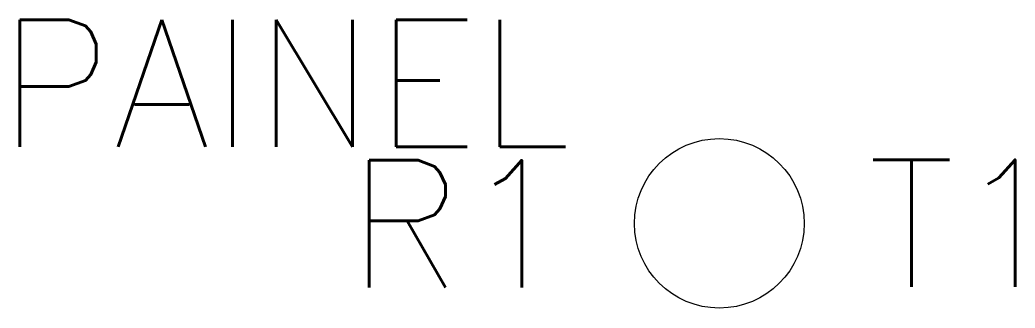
# Model space of a CAD drawing. Header units: millimetres. Extents: x 113 to 124.7, y 250.2 to 253.6.
import ezdxf
from ezdxf.enums import TextEntityAlignment as Align

# ---------------------------------------------------------------- set-up
doc = ezdxf.new("R2010")
doc.units = ezdxf.units.MM
doc.header["$LTSCALE"] = 10
doc.styles.add('romans', font='romans.shx')

msp = doc.modelspace()

# ---------------------------------------------------------------- linework, layer by layer
at = {"color": 7}
msp.add_circle((121.25, 251.241), 1, dxfattribs=at)

# ---------------------------------------------------------------- texts
at = {"color": 7, "lineweight": -3, "style": 'romans'}
for tag, p in [('PAINEL', (119.5, 252.892)), ('R1', (119.5, 251.235))]:
    msp.add_attdef(tag, text='', height=1.5, dxfattribs=at).set_placement(p, align=Align.MIDDLE_RIGHT)
msp.add_attdef('T1', text='', height=1.5, dxfattribs=at).set_placement((123, 251.241), align=Align.MIDDLE_LEFT)

doc.saveas('drawing.dxf')
